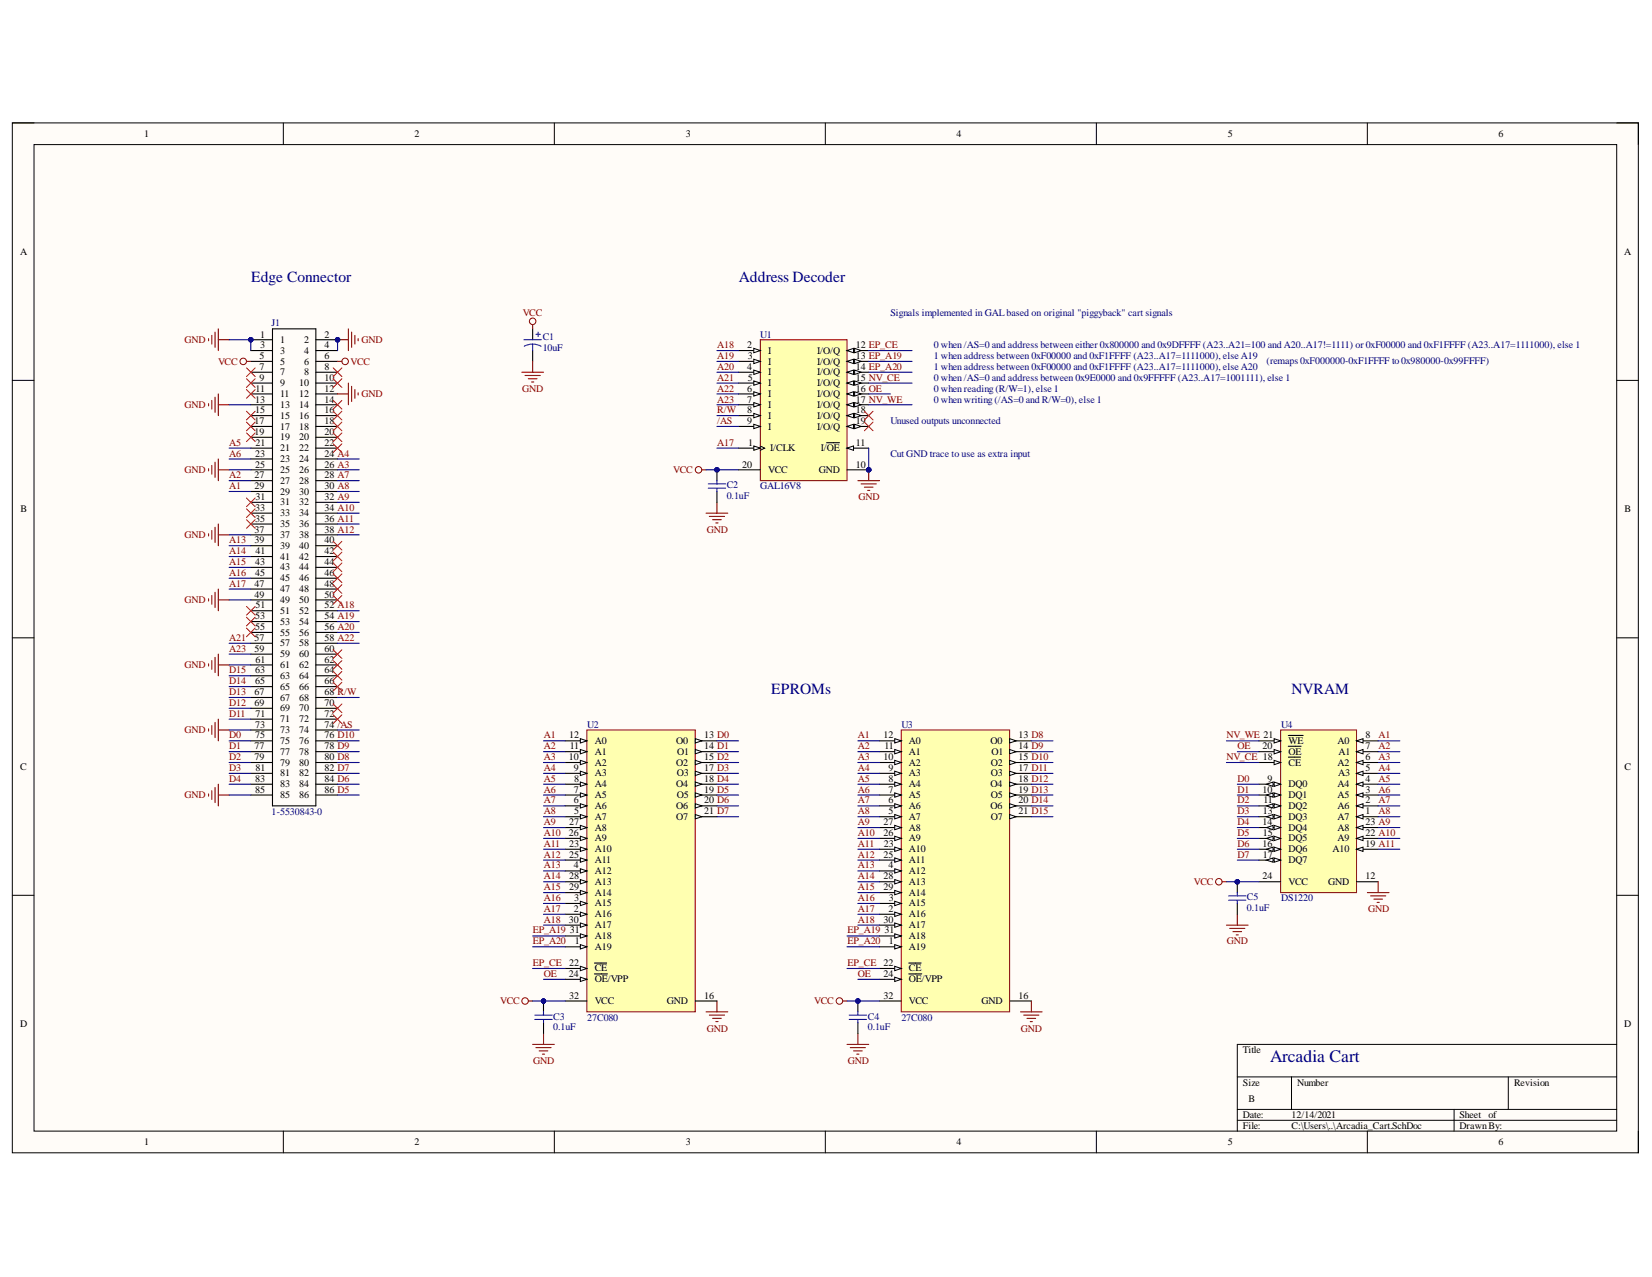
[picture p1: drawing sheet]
<svg xmlns="http://www.w3.org/2000/svg" width="279mm" height="216mm" viewBox="0 0 279 216" stroke-linecap="round" stroke-linejoin="round" font-family="sans-serif">
<defs><g id="words">
<text font-size="3" fill="#000080" x="214.8" y="179.6">Arcadia Cart</text>
<g font-size="2.6" fill="#000080">
<text x="42.5" y="47.7">Edge Connector</text>
<text x="125" y="47.7">Address Decoder</text>
<text x="130.4" y="117.3">EPROMs</text>
<text x="218.4" y="117.3">NVRAM</text>
</g>
<g font-size="1.7">
<text x="24.4" y="23.2">1</text>
<text x="70.1" y="23.2">2</text>
<text x="116" y="23.2">3</text>
<text x="161.8" y="23.2">4</text>
<text x="207.7" y="23.2">5</text>
<text x="253.5" y="23.2">6</text>
<text x="3.4" y="43.1">A</text>
<text x="274.7" y="43.1">A</text>
<text x="44" y="58.9">3</text>
<text x="44" y="57.1">1</text>
<text x="47.4" y="59.8">3</text>
<text x="47.4" y="57.9">1</text>
<text x="51.4" y="59.8">4</text>
<text x="51.4" y="57.9">2</text>
<text x="54.9" y="58.9">4</text>
<text x="54.9" y="57.1">2</text>
<text x="126.4" y="58.9">2</text>
<text x="129.9" y="59.8">I</text>
<text x="138.2" y="59.8">I/O/Q</text>
<text x="144.7" y="58.9">12 EP_CE</text>
<text x="43.9" y="64.4">9</text>
<text x="43.9" y="62.6">7</text>
<text x="43.9" y="60.7">5</text>
<text x="47.4" y="65.3">9</text>
<text x="47.4" y="63.4">7</text>
<text x="47.4" y="61.7">5</text>
<text x="50.6" y="65.3">10</text>
<text x="51.4" y="63.4">8</text>
<text x="51.4" y="61.7">6</text>
<text x="54.9" y="64.4">10</text>
<text x="54.9" y="62.6">8</text>
<text x="54.9" y="60.7">6</text>
<text x="126.4" y="62.6">4</text>
<text x="126.5" y="60.7">3</text>
<text x="126.5" y="64.4">5</text>
<text x="129.9" y="61.7">I</text>
<text x="129.9" y="63.4">I</text>
<text x="129.9" y="65.3">I</text>
<text x="138.2" y="61.7">I/O/Q</text>
<text x="138.2" y="63.4">I/O/Q</text>
<text x="138.2" y="65.3">I/O/Q</text>
<text x="144.7" y="60.7">13 EP_A19</text>
<text x="144.7" y="62.6">14 EP_A20</text>
<text x="144.7" y="64.4">15 NV_CE</text>
<text x="43.1" y="71.7">17</text>
<text x="43.1" y="69.9">15</text>
<text x="43.1" y="68.1">13</text>
<text x="43.2" y="66.2">11</text>
<text x="47.4" y="70.8">15</text>
<text x="47.4" y="68.9">13</text>
<text x="47.4" y="67.2">11</text>
<text x="50.6" y="70.8">16</text>
<text x="50.6" y="68.9">14</text>
<text x="50.6" y="67.2">12</text>
<text x="54.9" y="71.7">18</text>
<text x="54.9" y="69.9">16</text>
<text x="54.9" y="68.1">14</text>
<text x="54.9" y="66.2">12</text>
<text x="126.4" y="66.2">6</text>
<text x="126.4" y="68.1">7</text>
<text x="126.4" y="69.9">8</text>
<text x="126.4" y="71.7">9</text>
<text x="129.9" y="67.2">I</text>
<text x="129.9" y="68.9">I</text>
<text x="129.9" y="70.8">I</text>
<text x="138.2" y="67.2">I/O/Q</text>
<text x="138.2" y="68.9">I/O/Q</text>
<text x="138.2" y="70.8">I/O/Q</text>
<text x="144.7" y="66.2">16 OE</text>
<text x="144.7" y="68.1">17 NV_WE</text>
<text x="144.7" y="69.9">18</text>
<text x="144.7" y="71.7">19</text>
<text x="43.1" y="73.6">19</text>
<text x="43.1" y="77.2">23</text>
<text x="43.2" y="75.4">21</text>
<text x="47.4" y="76.3">21</text>
<text x="47.4" y="74.4">19</text>
<text x="47.4" y="72.7">17</text>
<text x="50.6" y="76.3">22</text>
<text x="50.6" y="74.4">20</text>
<text x="50.6" y="72.7">18</text>
<text x="54.9" y="77.2">24 A4</text>
<text x="54.9" y="75.4">22</text>
<text x="54.9" y="73.6">20</text>
<text x="126.6" y="75.4">1</text>
<text x="129.9" y="72.7">I</text>
<text x="130.3" y="76.3">I/CLK</text>
<text x="138.2" y="72.7">I/O/Q</text>
<text x="138.8" y="76.3">I/OE</text>
<text x="144.7" y="75.4">11</text>
<text x="43.1" y="82.7">29</text>
<text x="43.1" y="80.9">27</text>
<text x="43.1" y="79.1">25</text>
<text x="47.4" y="83.6">29</text>
<text x="47.4" y="81.8">27</text>
<text x="47.4" y="79.9">25</text>
<text x="47.4" y="78.2">23</text>
<text x="50.6" y="83.6">30</text>
<text x="50.6" y="81.8">28</text>
<text x="50.6" y="79.9">26</text>
<text x="50.6" y="78.2">24</text>
<text x="54.9" y="82.7">30 A8</text>
<text x="54.9" y="80.9">28 A7</text>
<text x="54.9" y="79.1">26 A3</text>
<text x="125.5" y="79.1">20</text>
<text x="129.9" y="79.9">VCC</text>
<text x="138.5" y="79.9">GND</text>
<text x="144.7" y="79.1">10</text>
<text x="3.5" y="86.6">B</text>
<text x="43.1" y="88.2">35</text>
<text x="43.1" y="86.4">33</text>
<text x="43.2" y="84.6">31</text>
<text x="47.4" y="89.1">35</text>
<text x="47.4" y="87.3">33</text>
<text x="47.4" y="85.4">31</text>
<text x="50.6" y="89.1">36</text>
<text x="50.6" y="87.3">34</text>
<text x="50.6" y="85.4">32</text>
<text x="54.9" y="88.2">36 A11</text>
<text x="54.9" y="86.4">34 A10</text>
<text x="54.9" y="84.6">32 A9</text>
<text x="274.8" y="86.6">B</text>
<text x="43.1" y="91.9">39</text>
<text x="43.1" y="90.1">37</text>
<text x="43.1" y="95.6">43</text>
<text x="43.2" y="93.7">41</text>
<text x="47.4" y="94.6">41</text>
<text x="47.4" y="92.8">39</text>
<text x="47.4" y="90.9">37</text>
<text x="50.6" y="94.6">42</text>
<text x="50.6" y="92.8">40</text>
<text x="50.6" y="90.9">38</text>
<text x="54.9" y="95.6">44</text>
<text x="54.9" y="93.7">42</text>
<text x="54.9" y="91.9">40</text>
<text x="54.9" y="90.1">38 A12</text>
<text x="43.1" y="101.1">49</text>
<text x="43.1" y="99.2">47</text>
<text x="43.1" y="97.3">45</text>
<text x="47.4" y="100.1">47</text>
<text x="47.4" y="98.3">45</text>
<text x="47.4" y="96.4">43</text>
<text x="50.6" y="100.1">48</text>
<text x="50.6" y="98.3">46</text>
<text x="50.6" y="96.4">44</text>
<text x="54.9" y="101.1">50</text>
<text x="54.9" y="99.2">48</text>
<text x="54.9" y="97.3">46</text>
<text x="43.1" y="106.6">55</text>
<text x="43.1" y="104.7">53</text>
<text x="43.2" y="102.8">51</text>
<text x="47.4" y="107.5">55</text>
<text x="47.4" y="105.6">53</text>
<text x="47.4" y="103.8">51</text>
<text x="47.4" y="102">49</text>
<text x="50.6" y="107.5">56</text>
<text x="50.6" y="105.6">54</text>
<text x="50.6" y="103.8">52</text>
<text x="50.6" y="102">50</text>
<text x="54.9" y="106.6">56 A20</text>
<text x="54.9" y="104.7">54 A19</text>
<text x="54.9" y="102.8">52 A18</text>
<text x="43.1" y="110.2">59</text>
<text x="43.1" y="108.3">57</text>
<text x="43.1" y="113.8">63</text>
<text x="43.2" y="112.1">61</text>
<text x="47.4" y="113">61</text>
<text x="47.4" y="111.1">59</text>
<text x="47.4" y="109.3">57</text>
<text x="50.6" y="113">62</text>
<text x="50.6" y="111.1">60</text>
<text x="50.6" y="109.3">58</text>
<text x="54.9" y="113.8">64</text>
<text x="54.9" y="112.1">62</text>
<text x="54.9" y="110.2">60</text>
<text x="54.9" y="108.3">58 A22</text>
<text x="43.1" y="119.3">69</text>
<text x="43.1" y="117.6">67</text>
<text x="43.1" y="115.7">65</text>
<text x="47.4" y="118.5">67</text>
<text x="47.4" y="116.6">65</text>
<text x="47.4" y="114.8">63</text>
<text x="50.6" y="118.5">68</text>
<text x="50.6" y="116.6">66</text>
<text x="50.6" y="114.8">64</text>
<text x="54.9" y="119.3">70</text>
<text x="54.9" y="117.6">68 R/W</text>
<text x="54.9" y="115.7">66</text>
<text x="43.1" y="124.8">75</text>
<text x="43.1" y="123.1">73</text>
<text x="43.2" y="121.2">71</text>
<text x="47.4" y="125.8">75</text>
<text x="47.4" y="124">73</text>
<text x="47.4" y="122.1">71</text>
<text x="47.4" y="120.3">69</text>
<text x="50.6" y="125.8">76</text>
<text x="50.6" y="124">74</text>
<text x="50.6" y="122.1">72</text>
<text x="50.6" y="120.3">70</text>
<text x="54.9" y="124.8">76 D10</text>
<text x="54.9" y="123.1">74 /AS</text>
<text x="54.9" y="121.2">72</text>
<text x="96.3" y="124.8">12</text>
<text x="100.6" y="125.8">A0</text>
<text x="114.4" y="125.8">O0</text>
<text x="119.1" y="124.8">13 D0</text>
<text x="149.4" y="124.8">12</text>
<text x="153.7" y="125.8">A0</text>
<text x="167.5" y="125.8">O0</text>
<text x="172.2" y="124.8">13 D8</text>
<text x="217.9" y="125.8">WE</text>
<text x="226.2" y="125.8">A0</text>
<text x="231" y="124.8">8</text>
<text x="3.4" y="130.2">C</text>
<text x="43.1" y="128.6">79</text>
<text x="43.1" y="126.7">77</text>
<text x="43.2" y="130.3">81</text>
<text x="47.4" y="131.3">81</text>
<text x="47.4" y="129.5">79</text>
<text x="47.4" y="127.6">77</text>
<text x="50.6" y="131.3">82</text>
<text x="50.6" y="129.5">80</text>
<text x="50.6" y="127.6">78</text>
<text x="54.9" y="130.3">82 D7</text>
<text x="54.9" y="128.6">80 D8</text>
<text x="54.9" y="126.7">78 D9</text>
<text x="96.2" y="128.6">10</text>
<text x="96.4" y="126.7">11</text>
<text x="97" y="130.3">9</text>
<text x="100.6" y="127.6">A1</text>
<text x="100.6" y="129.5">A2</text>
<text x="100.6" y="131.3">A3</text>
<text x="114.4" y="129.5">O2</text>
<text x="114.5" y="131.3">O3</text>
<text x="114.5" y="127.6">O1</text>
<text x="119.1" y="130.3">17 D3</text>
<text x="119.1" y="126.7">14 D1</text>
<text x="119.1" y="128.6">15 D2</text>
<text x="149.4" y="128.6">10</text>
<text x="149.6" y="126.7">11</text>
<text x="150.2" y="130.3">9</text>
<text x="153.7" y="127.6">A1</text>
<text x="153.7" y="129.5">A2</text>
<text x="153.7" y="131.3">A3</text>
<text x="167.6" y="131.3">O3</text>
<text x="167.6" y="129.5">O2</text>
<text x="167.7" y="127.6">O1</text>
<text x="172.2" y="130.3">17 D11</text>
<text x="172.2" y="126.7">14 D9</text>
<text x="172.2" y="128.6">15 D10</text>
<text x="213.5" y="126.7">20</text>
<text x="217.9" y="129.5">CE</text>
<text x="217.9" y="127.6">OE</text>
<text x="226.2" y="129.5">A2</text>
<text x="226.3" y="131.3">A3</text>
<text x="226.4" y="127.6">A1</text>
<text x="231" y="130.3">5</text>
<text x="231" y="128.6">6</text>
<text x="231" y="126.7">7</text>
<text x="274.8" y="130.2">C</text>
<text x="43.1" y="134.1">85</text>
<text x="43.1" y="132.2">83</text>
<text x="47.4" y="135">85</text>
<text x="47.4" y="133.1">83</text>
<text x="50.6" y="135">86</text>
<text x="50.6" y="133.1">84</text>
<text x="54.9" y="134.1">86 D5</text>
<text x="54.9" y="132.2">84 D6</text>
<text x="97" y="134.1">7</text>
<text x="97" y="135.8">6</text>
<text x="97.1" y="132.2">8</text>
<text x="97.1" y="137.7">5</text>
<text x="100.6" y="133.1">A4</text>
<text x="100.6" y="135">A5</text>
<text x="100.6" y="136.8">A6</text>
<text x="114.4" y="133.1">O4</text>
<text x="114.4" y="136.8">O6</text>
<text x="114.5" y="135">O5</text>
<text x="119.1" y="132.2">18 D4</text>
<text x="119.1" y="134.1">19 D5</text>
<text x="119.1" y="135.8">20 D6</text>
<text x="119.1" y="137.7">21 D7</text>
<text x="150.2" y="132.2">8</text>
<text x="150.2" y="134.1">7</text>
<text x="150.2" y="135.8">6</text>
<text x="150.2" y="137.7">5</text>
<text x="153.7" y="133.1">A4</text>
<text x="153.7" y="135">A5</text>
<text x="153.7" y="136.8">A6</text>
<text x="167.5" y="133.1">O4</text>
<text x="167.5" y="136.8">O6</text>
<text x="167.6" y="135">O5</text>
<text x="172.2" y="132.2">18 D12</text>
<text x="172.2" y="134.1">19 D13</text>
<text x="172.2" y="135.8">20 D14</text>
<text x="172.2" y="137.7">21 D15</text>
<text x="213.5" y="134.1">10</text>
<text x="213.6" y="137.7">13</text>
<text x="213.7" y="135.8">11</text>
<text x="214.4" y="132.2">9</text>
<text x="217.9" y="133.1">DQ0</text>
<text x="217.9" y="135">DQ1</text>
<text x="217.9" y="136.8">DQ2</text>
<text x="226.2" y="136.8">A6</text>
<text x="226.2" y="135">A5</text>
<text x="226.2" y="133.1">A4</text>
<text x="231" y="137.7">1</text>
<text x="231" y="135.8">2</text>
<text x="231" y="134.1">3</text>
<text x="231" y="132.2">4</text>
<text x="96.2" y="141.3">26</text>
<text x="96.3" y="139.6">27</text>
<text x="96.3" y="143.2">23</text>
<text x="100.6" y="138.6">A7</text>
<text x="100.6" y="140.5">A8</text>
<text x="100.6" y="142.3">A9</text>
<text x="114.4" y="138.6">O7</text>
<text x="149.4" y="139.6">27</text>
<text x="149.4" y="141.3">26</text>
<text x="149.5" y="143.2">23</text>
<text x="153.7" y="138.6">A7</text>
<text x="153.7" y="140.5">A8</text>
<text x="153.7" y="142.3">A9</text>
<text x="167.6" y="138.6">O7</text>
<text x="213.5" y="139.6">14</text>
<text x="213.5" y="143.2">16</text>
<text x="213.6" y="141.3">15</text>
<text x="217.9" y="138.6">DQ3</text>
<text x="217.9" y="140.5">DQ4</text>
<text x="217.9" y="142.3">DQ5</text>
<text x="226.2" y="138.6">A7</text>
<text x="226.2" y="142.3">A9</text>
<text x="226.2" y="140.5">A8</text>
<text x="231" y="143.2">19 A11</text>
<text x="231" y="141.3">22 A10</text>
<text x="231" y="139.6">23 A9</text>
<text x="96.3" y="145">25</text>
<text x="96.3" y="148.7">28</text>
<text x="97" y="146.8">4</text>
<text x="100.6" y="144.1">A10</text>
<text x="100.6" y="146">A11</text>
<text x="100.6" y="147.8">A12</text>
<text x="100.6" y="149.6">A13</text>
<text x="149.4" y="145">25</text>
<text x="149.4" y="148.7">28</text>
<text x="150.2" y="146.8">4</text>
<text x="153.7" y="144.1">A10</text>
<text x="153.7" y="146">A11</text>
<text x="153.7" y="147.8">A12</text>
<text x="153.7" y="149.6">A13</text>
<text x="213.5" y="148.7">24</text>
<text x="213.6" y="145">17</text>
<text x="217.9" y="144.1">DQ6</text>
<text x="217.9" y="146">DQ7</text>
<text x="217.9" y="149.6">VCC</text>
<text x="224.6" y="149.6">GND</text>
<text x="225.4" y="144.1">A10</text>
<text x="231" y="148.7">12</text>
<text x="96.3" y="150.5">29</text>
<text x="97" y="154.2">2</text>
<text x="97.1" y="152.3">3</text>
<text x="100.6" y="151.5">A14</text>
<text x="100.6" y="153.3">A15</text>
<text x="100.6" y="155.1">A16</text>
<text x="149.4" y="150.5">29</text>
<text x="150.2" y="154.2">2</text>
<text x="150.3" y="152.3">3</text>
<text x="153.7" y="151.5">A14</text>
<text x="153.7" y="153.3">A15</text>
<text x="153.7" y="155.1">A16</text>
<text x="96.2" y="156">30</text>
<text x="96.4" y="157.8">31</text>
<text x="97.2" y="159.7">1</text>
<text x="100.6" y="157">A17</text>
<text x="100.6" y="158.7">A18</text>
<text x="100.6" y="160.6">A19</text>
<text x="149.4" y="156">30</text>
<text x="149.6" y="157.8">31</text>
<text x="150.3" y="159.7">1</text>
<text x="153.7" y="157">A17</text>
<text x="153.7" y="158.7">A18</text>
<text x="153.7" y="160.6">A19</text>
<text x="96.2" y="165.2">24</text>
<text x="96.3" y="163.4">22</text>
<text x="100.6" y="164.2">CE</text>
<text x="100.6" y="166.1">OE/VPP</text>
<text x="149.4" y="165.2">24</text>
<text x="153.7" y="164.2">CE</text>
<text x="153.7" y="166.1">OE/VPP</text>
<text x="3.4" y="173.6">D</text>
<text x="96.3" y="168.9">32</text>
<text x="100.6" y="169.7">VCC</text>
<text x="112.8" y="169.7">GND</text>
<text x="119.1" y="168.9">16</text>
<text x="149.4" y="168.9">32</text>
<text x="153.7" y="169.7">VCC</text>
<text x="166" y="169.7">GND</text>
<text x="172.2" y="168.9">16</text>
<text x="274.7" y="173.6">D</text>
<text x="210.2" y="178">Title</text>
<text x="210.2" y="183.5">Size</text>
<text x="219.4" y="183.5">Number</text>
<text x="256.1" y="183.5">Revision</text>
<text x="210.2" y="189">Date:</text>
<text x="210.2" y="190.9">File:</text>
<text x="211.2" y="186.2">B</text>
<text x="218.4" y="189">12/14/2021</text>
<text x="218.4" y="190.9">C:\Users\..\Arcadia_Cart.SchDoc</text>
<text x="246.9" y="189">Sheet</text>
<text x="246.9" y="190.9">DrawnBy:</text>
<text x="251.7" y="189">of</text>
<text x="24.4" y="193.6">1</text>
<text x="70.1" y="193.6">2</text>
<text x="116" y="193.6">3</text>
<text x="161.8" y="193.6">4</text>
<text x="207.7" y="193.6">5</text>
<text x="253.5" y="193.6">6</text>
</g>
<g font-size="1.7" fill="#800000">
<text x="88.4" y="53.4">VCC</text>
<text x="31.2" y="57.9">GND</text>
<text x="61.2" y="57.9">GND</text>
<text x="121.3" y="58.9">A18</text>
<text x="36.9" y="61.7">VCC</text>
<text x="59.3" y="61.7">VCC</text>
<text x="121.3" y="62.6">A20</text>
<text x="121.3" y="64.4">A21</text>
<text x="121.3" y="60.7">A19</text>
<text x="31.2" y="68.9">GND</text>
<text x="61.2" y="67.2">GND</text>
<text x="88.3" y="66.2">GND</text>
<text x="121.3" y="66.2">A22</text>
<text x="121.3" y="68.1">A23</text>
<text x="121.3" y="71.7">/AS</text>
<text x="121.3" y="69.9">R/W</text>
<text x="38.7" y="75.4">A5</text>
<text x="38.7" y="77.2">A6</text>
<text x="121.3" y="75.4">A17</text>
<text x="31.2" y="79.9">GND</text>
<text x="38.7" y="82.7">A1</text>
<text x="38.7" y="80.9">A2</text>
<text x="113.9" y="79.9">VCC</text>
<text x="145.2" y="84.6">GND</text>
<text x="31.2" y="90.9">GND</text>
<text x="38.7" y="91.9">A13</text>
<text x="38.7" y="93.7">A14</text>
<text x="38.7" y="95.6">A15</text>
<text x="119.5" y="90.1">GND</text>
<text x="38.7" y="97.3">A16</text>
<text x="38.7" y="99.2">A17</text>
<text x="31.2" y="102">GND</text>
<text x="31.2" y="113">GND</text>
<text x="38.7" y="113.8">D15</text>
<text x="38.7" y="108.3">A21</text>
<text x="38.7" y="110.2">A23</text>
<text x="38.7" y="119.3">D12</text>
<text x="38.7" y="117.6">D13</text>
<text x="38.7" y="115.7">D14</text>
<text x="31.2" y="124">GND</text>
<text x="38.7" y="121.2">D11</text>
<text x="38.7" y="124.8">D0</text>
<text x="92" y="124.8">A1</text>
<text x="145.1" y="124.8">A1</text>
<text x="207.4" y="124.8">NV_WE 21</text>
<text x="233.2" y="124.8">A1</text>
<text x="38.7" y="126.7">D1</text>
<text x="38.7" y="128.6">D2</text>
<text x="38.7" y="130.3">D3</text>
<text x="92" y="126.7">A2</text>
<text x="92" y="128.6">A3</text>
<text x="92" y="130.3">A4</text>
<text x="145.1" y="126.7">A2</text>
<text x="145.1" y="128.6">A3</text>
<text x="145.1" y="130.3">A4</text>
<text x="207.4" y="128.6">NV_CE 18</text>
<text x="209.3" y="126.7">OE</text>
<text x="233.2" y="126.7">A2</text>
<text x="233.2" y="128.6">A3</text>
<text x="233.2" y="130.3">A4</text>
<text x="31.2" y="135">GND</text>
<text x="38.7" y="132.2">D4</text>
<text x="92" y="132.2">A5</text>
<text x="92" y="134.1">A6</text>
<text x="92" y="135.8">A7</text>
<text x="92" y="137.7">A8</text>
<text x="145.1" y="132.2">A5</text>
<text x="145.1" y="134.1">A6</text>
<text x="145.1" y="135.8">A7</text>
<text x="145.1" y="137.7">A8</text>
<text x="209.3" y="132.2">D0</text>
<text x="209.3" y="134.1">D1</text>
<text x="209.3" y="135.8">D2</text>
<text x="209.3" y="137.7">D3</text>
<text x="233.2" y="132.2">A5</text>
<text x="233.2" y="134.1">A6</text>
<text x="233.2" y="135.8">A7</text>
<text x="233.2" y="137.7">A8</text>
<text x="92" y="139.6">A9</text>
<text x="92" y="141.3">A10</text>
<text x="92" y="143.2">A11</text>
<text x="145.1" y="139.6">A9</text>
<text x="145.1" y="141.3">A10</text>
<text x="145.1" y="143.2">A11</text>
<text x="209.3" y="139.6">D4</text>
<text x="209.3" y="141.3">D5</text>
<text x="209.3" y="143.2">D6</text>
<text x="92" y="145">A12</text>
<text x="92" y="146.8">A13</text>
<text x="92" y="148.7">A14</text>
<text x="145.1" y="145">A12</text>
<text x="145.1" y="146.8">A13</text>
<text x="145.1" y="148.7">A14</text>
<text x="201.9" y="149.6">VCC</text>
<text x="209.3" y="145">D7</text>
<text x="92" y="150.5">A15</text>
<text x="92" y="152.3">A16</text>
<text x="92" y="154.2">A17</text>
<text x="145.1" y="150.5">A15</text>
<text x="145.1" y="152.3">A16</text>
<text x="145.1" y="154.2">A17</text>
<text x="231.4" y="154.2">GND</text>
<text x="90.1" y="157.8">EP_A19</text>
<text x="90.1" y="159.7">EP_A20</text>
<text x="92" y="156">A18</text>
<text x="143.3" y="157.8">EP_A19</text>
<text x="143.3" y="159.7">EP_A20</text>
<text x="145.1" y="156">A18</text>
<text x="207.5" y="159.7">GND</text>
<text x="90.1" y="163.4">EP_CE</text>
<text x="92" y="165.2">OE</text>
<text x="143.3" y="163.4">EP_CE 22</text>
<text x="145.1" y="165.2">OE</text>
<text x="84.6" y="169.7">VCC</text>
<text x="137.7" y="169.7">VCC</text>
<text x="90.2" y="179.9">GND</text>
<text x="119.5" y="174.4">GND</text>
<text x="143.4" y="179.9">GND</text>
<text x="172.7" y="174.4">GND</text>
</g>
<g font-size="1.7" fill="#000080">
<text x="150.6" y="53.4">Signals implemented in GALbased on original &quot;piggyback&quot; cart signals</text>
<text x="45.9" y="55.1">J1</text>
<text x="91.8" y="57.4">C1</text>
<text x="91.8" y="59.3">10uF</text>
<text x="128.6" y="57.1">U1</text>
<text x="157.9" y="58.9">0 when /AS=0 and address between either 0x800000 and 0x9DFFFF (A23..A21=100 and A20..A17!=1111) or 0xF00000 and 0xF1FFFF (A23..A17=1111000), else 1</text>
<text x="157.9" y="62.6">1 when address between 0xF00000 and 0xF1FFFF (A23..A17=1111000), else A20</text>
<text x="157.9" y="60.7">1 when address between 0xF00000 and 0xF1FFFF (A23..A17=1111000), else A19</text>
<text x="157.9" y="64.4">0 when /AS=0 and address between 0x9E0000 and 0x9FFFFF (A23..A17=1001111), else 1</text>
<text x="214.2" y="61.5">(remaps0xF000000-0xF1FFFF to0x980000-0x99FFFF)</text>
<text x="150.6" y="71.7">Unused outputs unconnected</text>
<text x="157.9" y="66.2">0 when reading(R/W=1), else 1</text>
<text x="157.9" y="68.1">0 when writing(/AS=0 and R/W=0), else 1</text>
<text x="150.6" y="77.2">Cut GND trace to use as extra input</text>
<text x="122.9" y="82.5">C2</text>
<text x="128.6" y="82.7">GAL16V8</text>
<text x="122.9" y="84.3">0.1uF</text>
<text x="99.3" y="123.1">U2</text>
<text x="152.4" y="123.1">U3</text>
<text x="216.7" y="123.1">U4</text>
<text x="45.9" y="137.9">1-5530843-0</text>
<text x="210.9" y="152.2">C5</text>
<text x="210.9" y="154">0.1uF</text>
<text x="216.7" y="152.3">DS1220</text>
<text x="93.6" y="172.4">C3</text>
<text x="99.3" y="172.5">27C080</text>
<text x="146.8" y="172.4">C4</text>
<text x="152.4" y="172.5">27C080</text>
<text x="93.6" y="174.1">0.1uF</text>
<text x="146.8" y="174.1">0.1uF</text>
</g>
</g></defs>
<path d="M2.1 20.8h275v174.1h-275z" fill-rule="evenodd" fill="#fffcf8"/>
<path d="M2.1 20.8h275v174.1h-275z" fill="none" stroke="#000" stroke-width=".17"/>
<path d="M5.8 24.4h267.6v166.8h-267.6z" fill-rule="evenodd" fill="#fffcf8"/>
<g fill="none" stroke="#000" stroke-width=".17">
<path d="M2.1 20.8h3.7M5.8 24.4h267.6v166.8h-267.6zM47.9 20.8v3.6M93.8 20.8v3.6M139.6 20.8v3.6M185.4 20.8v3.6M231.3 20.8v3.6M273.4 20.8h3.7v3.6M2.1 64.3h3.7M273.4 64.3h3.7M2.1 107.8h3.7M273.4 107.8h3.7"/>
<path d="M2.1 151.4h3.7M273.4 151.4h3.7M273.4 176.6h-64.1v14.6M47.9 191.2v3.7M93.8 191.2v3.7M139.6 191.2v3.7M185.4 191.2v3.7M209.3 182.1h64.1M209.3 187.6h64.1M209.3 189.4h64.1M218.4 182.1v5.5M231.3 191.2v3.7"/>
<path d="M245.9 187.6v3.6M255.1 182.1v5.5M277.1 191.2v3.7"/>
</g>
<circle cx="118.1" cy="79.4" r=".55" fill="none" stroke="#800000" stroke-width=".17"/>
<path d="M118.7 79.4h.7M119.4 86.8h3.7M120 87.3h2.5M120.5 87.9h1.5M121.1 88.4h.3M121.3 84.9v1.9" fill="none" stroke="#800000" stroke-width=".19"/>
<path d="M119.4 79.4h5.5" fill="none" stroke="#000080" stroke-width=".19"/>
<circle cx="121.3" cy="79.4" r=".36" fill="#000080"/>
<circle cx="121.3" cy="79.4" r=".36" fill="none" stroke="#000080" stroke-width=".17"/>
<circle cx="146.9" cy="79.4" r=".37" fill="#000080"/>
<circle cx="146.9" cy="79.4" r=".37" fill="none" stroke="#000080" stroke-width=".17"/>
<path d="M128.6 57.4h14.7v23.9h-14.7z" fill-rule="evenodd" fill="#ffffb0"/>
<path d="M128.6 57.4h14.7v23.9h-14.7z" fill="none" stroke="#800000" stroke-width=".17"/>
<path d="M124.9 75.8h3.7" fill="none" stroke="#000" stroke-width=".19"/>
<path d="M127.5 75.4l1.1 .4-1.1 .3z" fill="#f8fcff"/>
<path d="M127.5 75.4l1.1 .4-1.1 .3zM128.6 75.4l.7 .4-.7 .3" fill="none" stroke="#000" stroke-width=".17"/>
<path d="M143.3 79.4h3.6" fill="none" stroke="#000" stroke-width=".19"/>
<circle cx="146.9" cy="79.4" r=".37" fill="#000080"/>
<circle cx="146.9" cy="79.4" r=".37" fill="none" stroke="#000080" stroke-width=".17"/>
<path d="M143.3 75.8h3.6" fill="none" stroke="#000" stroke-width=".19"/>
<path d="M143.3 75.8l1.1-.4v.7z" fill="#f8fcff"/>
<path d="M143.3 75.8l1.1-.4v.7z" fill="none" stroke="#000" stroke-width=".17"/>
<path d="M143.3 59.3h3.6M139.8 74.8h2.2" fill="none" stroke="#000" stroke-width=".19"/>
<path d="M143.3 59.3l1.1-.4v.7z" fill="#f8fcff"/>
<path d="M143.3 59.3l1.1-.4v.7z" fill="none" stroke="#000" stroke-width=".17"/>
<path d="M144.5 58.9l1.1 .4-1.1 .3z" fill="#f8fcff"/>
<path d="M144.5 58.9l1.1 .4-1.1 .3z" fill="none" stroke="#000" stroke-width=".17"/>
<path d="M143.3 61.1h3.6" fill="none" stroke="#000" stroke-width=".19"/>
<path d="M143.3 61.1l1.1-.4v.8z" fill="#f8fcff"/>
<path d="M143.3 61.1l1.1-.4v.8z" fill="none" stroke="#000" stroke-width=".17"/>
<path d="M144.5 60.7l1.1 .4-1.1 .4z" fill="#f8fcff"/>
<path d="M144.5 60.7l1.1 .4-1.1 .4z" fill="none" stroke="#000" stroke-width=".17"/>
<path d="M143.3 62.9h3.6" fill="none" stroke="#000" stroke-width=".19"/>
<path d="M143.3 62.9l1.1-.3v.7z" fill="#f8fcff"/>
<path d="M143.3 62.9l1.1-.3v.7z" fill="none" stroke="#000" stroke-width=".17"/>
<path d="M144.5 62.6l1.1 .3-1.1 .4z" fill="#f8fcff"/>
<path d="M144.5 62.6l1.1 .3-1.1 .4z" fill="none" stroke="#000" stroke-width=".17"/>
<path d="M143.3 64.8h3.6" fill="none" stroke="#000" stroke-width=".19"/>
<path d="M143.3 64.8l1.1-.4v.7z" fill="#f8fcff"/>
<path d="M143.3 64.8l1.1-.4v.7z" fill="none" stroke="#000" stroke-width=".17"/>
<path d="M144.5 64.4l1.1 .4-1.1 .3z" fill="#f8fcff"/>
<path d="M144.5 64.4l1.1 .4-1.1 .3z" fill="none" stroke="#000" stroke-width=".17"/>
<path d="M143.3 66.6h3.6" fill="none" stroke="#000" stroke-width=".19"/>
<path d="M143.3 66.6l1.1-.4v.8z" fill="#f8fcff"/>
<path d="M143.3 66.6l1.1-.4v.8z" fill="none" stroke="#000" stroke-width=".17"/>
<path d="M144.5 66.2l1.1 .4-1.1 .4z" fill="#f8fcff"/>
<path d="M144.5 66.2l1.1 .4-1.1 .4z" fill="none" stroke="#000" stroke-width=".17"/>
<path d="M143.3 68.4h3.6" fill="none" stroke="#000" stroke-width=".19"/>
<path d="M143.3 68.4l1.1-.3v.7z" fill="#f8fcff"/>
<path d="M143.3 68.4l1.1-.3v.7z" fill="none" stroke="#000" stroke-width=".17"/>
<path d="M144.5 68.1l1.1 .3-1.1 .4z" fill="#f8fcff"/>
<path d="M144.5 68.1l1.1 .3-1.1 .4z" fill="none" stroke="#000" stroke-width=".17"/>
<path d="M143.3 70.3h3.6" fill="none" stroke="#000" stroke-width=".19"/>
<path d="M143.3 70.3l1.1-.4v.7z" fill="#f8fcff"/>
<path d="M143.3 70.3l1.1-.4v.7z" fill="none" stroke="#000" stroke-width=".17"/>
<path d="M144.5 69.9l1.1 .4-1.1 .3z" fill="#f8fcff"/>
<path d="M144.5 69.9l1.1 .4-1.1 .3z" fill="none" stroke="#000" stroke-width=".17"/>
<path d="M143.3 72.1h3.6" fill="none" stroke="#000" stroke-width=".19"/>
<path d="M143.3 72.1l1.1-.4v.8z" fill="#f8fcff"/>
<path d="M143.3 72.1l1.1-.4v.8z" fill="none" stroke="#000" stroke-width=".17"/>
<path d="M144.5 71.7l1.1 .4-1.1 .4z" fill="#f8fcff"/>
<path d="M144.5 71.7l1.1 .4-1.1 .4z" fill="none" stroke="#000" stroke-width=".17"/>
<path d="M124.9 59.3h3.7" fill="none" stroke="#000" stroke-width=".19"/>
<path d="M127.5 58.9l1.1 .4-1.1 .3z" fill="#f8fcff"/>
<path d="M127.5 58.9l1.1 .4-1.1 .3z" fill="none" stroke="#000" stroke-width=".17"/>
<path d="M124.9 79.4h3.7M124.9 61.1h3.7" fill="none" stroke="#000" stroke-width=".19"/>
<path d="M127.5 60.7l1.1 .4-1.1 .4z" fill="#f8fcff"/>
<path d="M127.5 60.7l1.1 .4-1.1 .4z" fill="none" stroke="#000" stroke-width=".17"/>
<path d="M124.9 62.9h3.7" fill="none" stroke="#000" stroke-width=".19"/>
<path d="M127.5 62.6l1.1 .3-1.1 .4z" fill="#f8fcff"/>
<path d="M127.5 62.6l1.1 .3-1.1 .4z" fill="none" stroke="#000" stroke-width=".17"/>
<path d="M124.9 64.8h3.7" fill="none" stroke="#000" stroke-width=".19"/>
<path d="M127.5 64.4l1.1 .4-1.1 .3z" fill="#f8fcff"/>
<path d="M127.5 64.4l1.1 .4-1.1 .3z" fill="none" stroke="#000" stroke-width=".17"/>
<path d="M124.9 66.6h3.7" fill="none" stroke="#000" stroke-width=".19"/>
<path d="M127.5 66.2l1.1 .4-1.1 .4z" fill="#f8fcff"/>
<path d="M127.5 66.2l1.1 .4-1.1 .4z" fill="none" stroke="#000" stroke-width=".17"/>
<path d="M124.9 68.4h3.7" fill="none" stroke="#000" stroke-width=".19"/>
<path d="M127.5 68.1l1.1 .3-1.1 .4z" fill="#f8fcff"/>
<path d="M127.5 68.1l1.1 .3-1.1 .4z" fill="none" stroke="#000" stroke-width=".17"/>
<path d="M124.9 70.3h3.7" fill="none" stroke="#000" stroke-width=".19"/>
<path d="M127.5 69.9l1.1 .4-1.1 .3z" fill="#f8fcff"/>
<path d="M127.5 69.9l1.1 .4-1.1 .3z" fill="none" stroke="#000" stroke-width=".17"/>
<path d="M124.9 72.1h3.7" fill="none" stroke="#000" stroke-width=".19"/>
<path d="M127.5 71.7l1.1 .4-1.1 .4z" fill="#f8fcff"/>
<path d="M127.5 71.7l1.1 .4-1.1 .4z" fill="none" stroke="#000" stroke-width=".17"/>
<path d="M146.9 79.4v1.9M145.1 81.3h3.7M145.6 81.8h2.6M146.2 82.4h1.5M146.7 82.9h.4" fill="none" stroke="#800000" stroke-width=".19"/>
<circle cx="146.9" cy="79.4" r=".37" fill="#000080"/>
<circle cx="146.9" cy="79.4" r=".37" fill="none" stroke="#000080" stroke-width=".17"/>
<path d="M146.9 75.8v3.6" fill="none" stroke="#000080" stroke-width=".19"/>
<circle cx="146.9" cy="79.4" r=".37" fill="#000080"/>
<circle cx="146.9" cy="79.4" r=".37" fill="none" stroke="#000080" stroke-width=".17"/>
<path d="M146.2 71.4l1.5 1.4M147.7 71.4l-1.5 1.4" fill="none" stroke="#f00" stroke-width=".17"/>
<path d="M216.6 123.4h12.8v27.5h-12.8z" fill-rule="evenodd" fill="#ffffb0"/>
<path d="M216.6 123.4h12.8v27.5h-12.8z" fill="none" stroke="#800000" stroke-width=".17"/>
<path d="M229.4 138.1h3.7" fill="none" stroke="#000" stroke-width=".18"/>
<path d="M229.4 138.1l1.1-.4v.8z" fill="#f8fcff"/>
<path d="M229.4 138.1l1.1-.4v.8z" fill="none" stroke="#000" stroke-width=".17"/>
<path d="M229.4 136.3h3.7" fill="none" stroke="#000" stroke-width=".18"/>
<path d="M229.4 136.3l1.1-.4v.7z" fill="#f8fcff"/>
<path d="M229.4 136.3l1.1-.4v.7z" fill="none" stroke="#000" stroke-width=".17"/>
<path d="M229.4 134.4h3.7" fill="none" stroke="#000" stroke-width=".18"/>
<path d="M229.4 134.4l1.1-.3v.7z" fill="#f8fcff"/>
<path d="M229.4 134.4l1.1-.3v.7z" fill="none" stroke="#000" stroke-width=".17"/>
<path d="M229.4 132.6h3.7" fill="none" stroke="#000" stroke-width=".18"/>
<path d="M229.4 132.6l1.1-.4v.8z" fill="#f8fcff"/>
<path d="M229.4 132.6l1.1-.4v.8z" fill="none" stroke="#000" stroke-width=".17"/>
<path d="M229.4 130.8h3.7" fill="none" stroke="#000" stroke-width=".18"/>
<path d="M229.4 130.8l1.1-.4v.7z" fill="#f8fcff"/>
<path d="M229.4 130.8l1.1-.4v.7z" fill="none" stroke="#000" stroke-width=".17"/>
<path d="M229.4 128.9h3.7" fill="none" stroke="#000" stroke-width=".18"/>
<path d="M229.4 128.9l1.1-.3v.7z" fill="#f8fcff"/>
<path d="M229.4 128.9l1.1-.3v.7z" fill="none" stroke="#000" stroke-width=".17"/>
<path d="M229.4 127.1h3.7" fill="none" stroke="#000" stroke-width=".18"/>
<path d="M229.4 127.1l1.1-.4v.8z" fill="#f8fcff"/>
<path d="M229.4 127.1l1.1-.4v.8z" fill="none" stroke="#000" stroke-width=".17"/>
<path d="M229.4 125.3h3.7" fill="none" stroke="#000" stroke-width=".18"/>
<path d="M229.4 125.3l1.1-.4v.7z" fill="#f8fcff"/>
<path d="M229.4 125.3l1.1-.4v.7z" fill="none" stroke="#000" stroke-width=".17"/>
<path d="M212.9 132.6h3.7" fill="none" stroke="#000" stroke-width=".18"/>
<path d="M215.5 132.2l1.1 .4-1.1 .4z" fill="#f8fcff"/>
<path d="M215.5 132.2l1.1 .4-1.1 .4z" fill="none" stroke="#000" stroke-width=".17"/>
<path d="M214.2 132.6l1.1-.4v.8z" fill="#f8fcff"/>
<path d="M214.2 132.6l1.1-.4v.8z" fill="none" stroke="#000" stroke-width=".17"/>
<path d="M212.9 134.4h3.7" fill="none" stroke="#000" stroke-width=".18"/>
<path d="M215.5 134.1l1.1 .3-1.1 .4z" fill="#f8fcff"/>
<path d="M215.5 134.1l1.1 .3-1.1 .4z" fill="none" stroke="#000" stroke-width=".17"/>
<path d="M214.2 134.4l1.1-.3v.7z" fill="#f8fcff"/>
<path d="M214.2 134.4l1.1-.3v.7z" fill="none" stroke="#000" stroke-width=".17"/>
<path d="M212.9 136.3h3.7" fill="none" stroke="#000" stroke-width=".18"/>
<path d="M215.5 135.9l1.1 .4-1.1 .3z" fill="#f8fcff"/>
<path d="M215.5 135.9l1.1 .4-1.1 .3z" fill="none" stroke="#000" stroke-width=".17"/>
<path d="M214.2 136.3l1.1-.4v.7z" fill="#f8fcff"/>
<path d="M214.2 136.3l1.1-.4v.7z" fill="none" stroke="#000" stroke-width=".17"/>
<path d="M212.9 138.1h3.7M229.4 149.1h3.7" fill="none" stroke="#000" stroke-width=".18"/>
<path d="M215.5 137.7l1.1 .4-1.1 .4z" fill="#f8fcff"/>
<path d="M215.5 137.7l1.1 .4-1.1 .4z" fill="none" stroke="#000" stroke-width=".17"/>
<path d="M214.2 138.1l1.1-.4v.8z" fill="#f8fcff"/>
<path d="M214.2 138.1l1.1-.4v.8z" fill="none" stroke="#000" stroke-width=".17"/>
<path d="M212.9 139.9h3.7" fill="none" stroke="#000" stroke-width=".18"/>
<path d="M215.5 139.6l1.1 .3-1.1 .4z" fill="#f8fcff"/>
<path d="M215.5 139.6l1.1 .3-1.1 .4z" fill="none" stroke="#000" stroke-width=".17"/>
<path d="M214.2 139.9l1.1-.3v.7z" fill="#f8fcff"/>
<path d="M214.2 139.9l1.1-.3v.7z" fill="none" stroke="#000" stroke-width=".17"/>
<path d="M212.9 141.8h3.7" fill="none" stroke="#000" stroke-width=".18"/>
<path d="M215.5 141.4l1.1 .4-1.1 .3z" fill="#f8fcff"/>
<path d="M215.5 141.4l1.1 .4-1.1 .3z" fill="none" stroke="#000" stroke-width=".17"/>
<path d="M214.2 141.8l1.1-.4v.7z" fill="#f8fcff"/>
<path d="M214.2 141.8l1.1-.4v.7z" fill="none" stroke="#000" stroke-width=".17"/>
<path d="M212.9 143.6h3.7" fill="none" stroke="#000" stroke-width=".18"/>
<path d="M215.5 143.2l1.1 .4-1.1 .3z" fill="#f8fcff"/>
<path d="M215.5 143.2l1.1 .4-1.1 .3z" fill="none" stroke="#000" stroke-width=".17"/>
<path d="M214.2 143.6l1.1-.4v.7z" fill="#f8fcff"/>
<path d="M214.2 143.6l1.1-.4v.7z" fill="none" stroke="#000" stroke-width=".17"/>
<path d="M212.9 145.4h3.7" fill="none" stroke="#000" stroke-width=".18"/>
<path d="M215.5 145l1.1 .4-1.1 .4z" fill="#f8fcff"/>
<path d="M215.5 145l1.1 .4-1.1 .4z" fill="none" stroke="#000" stroke-width=".17"/>
<path d="M214.2 145.4l1.1-.4v.8z" fill="#f8fcff"/>
<path d="M214.2 145.4l1.1-.4v.8z" fill="none" stroke="#000" stroke-width=".17"/>
<path d="M212.9 128.9h3.7" fill="none" stroke="#000" stroke-width=".18"/>
<path d="M215.5 128.6l1.1 .3-1.1 .4z" fill="#f8fcff"/>
<path d="M215.5 128.6l1.1 .3-1.1 .4z" fill="none" stroke="#000" stroke-width=".17"/>
<path d="M217.9 128h2.1M229.4 143.6h3.7" fill="none" stroke="#000" stroke-width=".18"/>
<path d="M229.4 143.6l1.1-.4v.7z" fill="#f8fcff"/>
<path d="M229.4 143.6l1.1-.4v.7z" fill="none" stroke="#000" stroke-width=".17"/>
<path d="M212.9 127.1h3.7" fill="none" stroke="#000" stroke-width=".18"/>
<path d="M215.5 126.7l1.1 .4-1.1 .4z" fill="#f8fcff"/>
<path d="M215.5 126.7l1.1 .4-1.1 .4z" fill="none" stroke="#000" stroke-width=".17"/>
<path d="M217.9 126.2h2.1M229.4 141.8h3.7" fill="none" stroke="#000" stroke-width=".18"/>
<path d="M229.4 141.8l1.1-.4v.7z" fill="#f8fcff"/>
<path d="M229.4 141.8l1.1-.4v.7z" fill="none" stroke="#000" stroke-width=".17"/>
<path d="M229.4 139.9h3.7" fill="none" stroke="#000" stroke-width=".18"/>
<path d="M229.4 139.9l1.1-.3v.7z" fill="#f8fcff"/>
<path d="M229.4 139.9l1.1-.3v.7z" fill="none" stroke="#000" stroke-width=".17"/>
<path d="M212.9 125.3h3.7" fill="none" stroke="#000" stroke-width=".18"/>
<path d="M215.5 124.9l1.1 .4-1.1 .3z" fill="#f8fcff"/>
<path d="M215.5 124.9l1.1 .4-1.1 .3z" fill="none" stroke="#000" stroke-width=".17"/>
<path d="M217.9 124.3h2.5M212.9 149.1h3.7" fill="none" stroke="#000" stroke-width=".18"/>
<circle cx="57.1" cy="57.4" r=".36" fill="#000080"/>
<circle cx="57.1" cy="57.4" r=".36" fill="none" stroke="#000080" stroke-width=".17"/>
<circle cx="42.4" cy="57.4" r=".36" fill="#000080"/>
<circle cx="42.4" cy="57.4" r=".36" fill="none" stroke="#000080" stroke-width=".17"/>
<g fill="none" stroke="#000" stroke-width=".19">
<path d="M46.1 55.6h7.3v80.6h-7.3zM53.4 59.3h3.7M53.4 57.4h3.7M53.4 79.4h3.7M53.4 77.6h3.7M53.4 75.8h3.7M53.4 73.9h3.7M53.4 72.1h3.7M53.4 70.3h3.7M53.4 68.4h3.7M53.4 66.6h3.7M53.4 64.8h3.7"/>
<path d="M53.4 62.9h3.7M53.4 61.1h3.7M53.4 99.6h3.7M53.4 97.8h3.7M53.4 95.9h3.7M53.4 94.1h3.7M53.4 92.3h3.7M53.4 90.4h3.7M53.4 88.6h3.7M53.4 86.8h3.7M53.4 84.9h3.7M53.4 83.1h3.7"/>
<path d="M53.4 81.3h3.7M53.4 119.8h3.7M53.4 117.9h3.7M53.4 116.1h3.7M53.4 114.3h3.7M53.4 112.4h3.7M53.4 110.6h3.7M53.4 108.8h3.7M53.4 106.9h3.7M53.4 105.1h3.7M53.4 103.3h3.7M53.4 101.4h3.7"/>
<path d="M53.4 134.4h3.7M53.4 132.6h3.7M53.4 130.8h3.7M53.4 128.9h3.7M53.4 127.1h3.7M53.4 125.3h3.7M53.4 123.4h3.7M53.4 121.6h3.7"/>
</g>
<circle cx="57.1" cy="57.4" r=".36" fill="#000080"/>
<circle cx="57.1" cy="57.4" r=".36" fill="none" stroke="#000080" stroke-width=".17"/>
<g fill="none" stroke="#000" stroke-width=".19">
<path d="M42.4 59.3h3.7M42.4 57.4h3.7M42.4 79.4h3.7M42.4 77.6h3.7M42.4 75.8h3.7M42.4 73.9h3.7M42.4 72.1h3.7M42.4 70.3h3.7M42.4 68.4h3.7M42.4 66.6h3.7M42.4 64.8h3.7M42.4 62.9h3.7"/>
<path d="M42.4 61.1h3.7M42.4 99.6h3.7M42.4 97.8h3.7M42.4 95.9h3.7M42.4 94.1h3.7M42.4 92.3h3.7M42.4 90.4h3.7M42.4 88.6h3.7M42.4 86.8h3.7M42.4 84.9h3.7M42.4 83.1h3.7M42.4 81.3h3.7"/>
<path d="M42.4 119.8h3.7M42.4 117.9h3.7M42.4 116.1h3.7M42.4 114.3h3.7M42.4 112.4h3.7M42.4 110.6h3.7M42.4 108.8h3.7M42.4 106.9h3.7M42.4 105.1h3.7M42.4 103.3h3.7M42.4 101.4h3.7M42.4 134.4h3.7"/>
<path d="M42.4 132.6h3.7M42.4 130.8h3.7M42.4 128.9h3.7M42.4 127.1h3.7M42.4 125.3h3.7M42.4 123.4h3.7M42.4 121.6h3.7"/>
</g>
<circle cx="42.4" cy="57.4" r=".36" fill="#000080"/>
<circle cx="42.4" cy="57.4" r=".36" fill="none" stroke="#000080" stroke-width=".17"/>
<path d="M119.4 171.1h3.7M120 171.6h2.5M120.5 172.2h1.5M121.1 172.7h.3M121.3 169.2v1.9" fill="none" stroke="#800000" stroke-width=".19"/>
<g fill="none" stroke="#800000" stroke-width=".18">
<path d="M206.7 149.1h.7M207.4 156.4h3.7M208 157h2.5M208.5 157.5h1.5M209.1 158.1h.3M209.3 154.6v1.8M231.3 150.9h3.6M231.8 151.5h2.6M232.4 152h1.4M232.9 152.6h.4M233.1 149.1v1.8M172.6 171.1h3.7"/>
<path d="M173.1 171.6h2.6M173.7 172.2h1.5M174.2 172.7h.4M174.4 169.2v1.9"/>
</g>
<circle cx="206.1" cy="149.1" r=".55" fill="none" stroke="#800000" stroke-width=".17"/>
<path d="M207.4 149.1h5.5" fill="none" stroke="#000080" stroke-width=".18"/>
<circle cx="209.3" cy="149.1" r=".37" fill="#000080"/>
<circle cx="209.3" cy="149.1" r=".37" fill="none" stroke="#000080" stroke-width=".17"/>
<path d="M99.3 123.4h18.3v47.7h-18.3z" fill-rule="evenodd" fill="#ffffb0"/>
<path d="M99.3 123.4h18.3v47.7h-18.3z" fill="none" stroke="#800000" stroke-width=".17"/>
<path d="M117.6 130.8h3.7M95.6 169.2h3.7" fill="none" stroke="#000" stroke-width=".19"/>
<path d="M117.6 130.4l1.1 .4-1.1 .3z" fill="#f8fcff"/>
<path d="M117.6 130.4l1.1 .4-1.1 .3z" fill="none" stroke="#000" stroke-width=".17"/>
<path d="M117.6 132.6h3.7" fill="none" stroke="#000" stroke-width=".19"/>
<path d="M117.6 132.2l1.1 .4-1.1 .3z" fill="#f8fcff"/>
<path d="M117.6 132.2l1.1 .4-1.1 .3z" fill="none" stroke="#000" stroke-width=".17"/>
<path d="M117.6 134.4h3.7" fill="none" stroke="#000" stroke-width=".19"/>
<path d="M117.6 134l1.1 .4-1.1 .4z" fill="#f8fcff"/>
<path d="M117.6 134l1.1 .4-1.1 .4z" fill="none" stroke="#000" stroke-width=".17"/>
<path d="M117.6 136.2h3.7" fill="none" stroke="#000" stroke-width=".19"/>
<path d="M117.6 135.9l1.1 .3-1.1 .4z" fill="#f8fcff"/>
<path d="M117.6 135.9l1.1 .3-1.1 .4z" fill="none" stroke="#000" stroke-width=".17"/>
<path d="M117.6 138.1h3.7" fill="none" stroke="#000" stroke-width=".19"/>
<path d="M117.6 137.7l1.1 .4-1.1 .3z" fill="#f8fcff"/>
<path d="M117.6 137.7l1.1 .4-1.1 .3z" fill="none" stroke="#000" stroke-width=".17"/>
<path d="M95.6 163.7h3.7" fill="none" stroke="#000" stroke-width=".19"/>
<path d="M98.2 163.4l1.1 .3-1.1 .4z" fill="#f8fcff"/>
<path d="M98.2 163.4l1.1 .3-1.1 .4z" fill="none" stroke="#000" stroke-width=".17"/>
<path d="M95.6 165.6h3.7M100.5 162.8h2.1" fill="none" stroke="#000" stroke-width=".19"/>
<path d="M98.2 165.2l1.1 .4-1.1 .3z" fill="#f8fcff"/>
<path d="M98.2 165.2l1.1 .4-1.1 .3z" fill="none" stroke="#000" stroke-width=".17"/>
<path d="M95.6 125.3h3.7M100.5 164.7h2.2" fill="none" stroke="#000" stroke-width=".19"/>
<path d="M98.2 124.9l1.1 .4-1.1 .3z" fill="#f8fcff"/>
<path d="M98.2 124.9l1.1 .4-1.1 .3z" fill="none" stroke="#000" stroke-width=".17"/>
<path d="M95.6 127.1h3.7" fill="none" stroke="#000" stroke-width=".19"/>
<path d="M98.2 126.7l1.1 .4-1.1 .4z" fill="#f8fcff"/>
<path d="M98.2 126.7l1.1 .4-1.1 .4z" fill="none" stroke="#000" stroke-width=".17"/>
<path d="M95.6 128.9h3.7" fill="none" stroke="#000" stroke-width=".19"/>
<path d="M98.2 128.6l1.1 .3-1.1 .4z" fill="#f8fcff"/>
<path d="M98.2 128.6l1.1 .3-1.1 .4z" fill="none" stroke="#000" stroke-width=".17"/>
<path d="M95.6 130.8h3.7" fill="none" stroke="#000" stroke-width=".19"/>
<path d="M98.2 130.4l1.1 .4-1.1 .3z" fill="#f8fcff"/>
<path d="M98.2 130.4l1.1 .4-1.1 .3z" fill="none" stroke="#000" stroke-width=".17"/>
<path d="M95.6 132.6h3.7" fill="none" stroke="#000" stroke-width=".19"/>
<path d="M98.2 132.2l1.1 .4-1.1 .3z" fill="#f8fcff"/>
<path d="M98.2 132.2l1.1 .4-1.1 .3z" fill="none" stroke="#000" stroke-width=".17"/>
<path d="M95.6 134.4h3.7" fill="none" stroke="#000" stroke-width=".19"/>
<path d="M98.2 134l1.1 .4-1.1 .4z" fill="#f8fcff"/>
<path d="M98.2 134l1.1 .4-1.1 .4z" fill="none" stroke="#000" stroke-width=".17"/>
<path d="M95.6 136.2h3.7" fill="none" stroke="#000" stroke-width=".19"/>
<path d="M98.2 135.9l1.1 .3-1.1 .4z" fill="#f8fcff"/>
<path d="M98.2 135.9l1.1 .3-1.1 .4z" fill="none" stroke="#000" stroke-width=".17"/>
<path d="M95.6 138.1h3.7" fill="none" stroke="#000" stroke-width=".19"/>
<path d="M98.2 137.7l1.1 .4-1.1 .3z" fill="#f8fcff"/>
<path d="M98.2 137.7l1.1 .4-1.1 .3z" fill="none" stroke="#000" stroke-width=".17"/>
<path d="M95.6 139.9h3.7" fill="none" stroke="#000" stroke-width=".19"/>
<path d="M98.2 139.5l1.1 .4-1.1 .4z" fill="#f8fcff"/>
<path d="M98.2 139.5l1.1 .4-1.1 .4z" fill="none" stroke="#000" stroke-width=".17"/>
<path d="M95.6 141.7h3.7" fill="none" stroke="#000" stroke-width=".19"/>
<path d="M98.2 141.4l1.1 .3-1.1 .4z" fill="#f8fcff"/>
<path d="M98.2 141.4l1.1 .3-1.1 .4z" fill="none" stroke="#000" stroke-width=".17"/>
<path d="M95.6 143.6h3.7" fill="none" stroke="#000" stroke-width=".19"/>
<path d="M98.2 143.2l1.1 .4-1.1 .3z" fill="#f8fcff"/>
<path d="M98.2 143.2l1.1 .4-1.1 .3z" fill="none" stroke="#000" stroke-width=".17"/>
<path d="M95.6 145.4h3.7" fill="none" stroke="#000" stroke-width=".19"/>
<path d="M98.2 145l1.1 .4-1.1 .4z" fill="#f8fcff"/>
<path d="M98.2 145l1.1 .4-1.1 .4z" fill="none" stroke="#000" stroke-width=".17"/>
<path d="M95.6 147.2h3.7" fill="none" stroke="#000" stroke-width=".19"/>
<path d="M98.2 146.9l1.1 .3-1.1 .4z" fill="#f8fcff"/>
<path d="M98.2 146.9l1.1 .3-1.1 .4z" fill="none" stroke="#000" stroke-width=".17"/>
<path d="M95.6 149.1h3.7" fill="none" stroke="#000" stroke-width=".19"/>
<path d="M98.2 148.7l1.1 .4-1.1 .3z" fill="#f8fcff"/>
<path d="M98.2 148.7l1.1 .4-1.1 .3z" fill="none" stroke="#000" stroke-width=".17"/>
<path d="M95.6 150.9h3.7" fill="none" stroke="#000" stroke-width=".19"/>
<path d="M98.2 150.5l1.1 .4-1.1 .4z" fill="#f8fcff"/>
<path d="M98.2 150.5l1.1 .4-1.1 .4z" fill="none" stroke="#000" stroke-width=".17"/>
<path d="M95.6 152.7h3.7" fill="none" stroke="#000" stroke-width=".19"/>
<path d="M98.2 152.4l1.1 .3-1.1 .4z" fill="#f8fcff"/>
<path d="M98.2 152.4l1.1 .3-1.1 .4z" fill="none" stroke="#000" stroke-width=".17"/>
<path d="M95.6 154.6h3.7" fill="none" stroke="#000" stroke-width=".19"/>
<path d="M98.2 154.2l1.1 .4-1.1 .3z" fill="#f8fcff"/>
<path d="M98.2 154.2l1.1 .4-1.1 .3z" fill="none" stroke="#000" stroke-width=".17"/>
<path d="M95.6 156.4h3.7" fill="none" stroke="#000" stroke-width=".19"/>
<path d="M98.2 156l1.1 .4-1.1 .4z" fill="#f8fcff"/>
<path d="M98.2 156l1.1 .4-1.1 .4z" fill="none" stroke="#000" stroke-width=".17"/>
<path d="M117.6 125.3h3.7" fill="none" stroke="#000" stroke-width=".19"/>
<path d="M117.6 124.9l1.1 .4-1.1 .3z" fill="#f8fcff"/>
<path d="M117.6 124.9l1.1 .4-1.1 .3z" fill="none" stroke="#000" stroke-width=".17"/>
<path d="M117.6 127.1h3.7" fill="none" stroke="#000" stroke-width=".19"/>
<path d="M117.6 126.7l1.1 .4-1.1 .4z" fill="#f8fcff"/>
<path d="M117.6 126.7l1.1 .4-1.1 .4z" fill="none" stroke="#000" stroke-width=".17"/>
<path d="M117.6 128.9h3.7" fill="none" stroke="#000" stroke-width=".19"/>
<path d="M117.6 128.6l1.1 .3-1.1 .4z" fill="#f8fcff"/>
<path d="M117.6 128.6l1.1 .3-1.1 .4z" fill="none" stroke="#000" stroke-width=".17"/>
<path d="M95.6 158.2h3.7M117.6 169.2h3.7" fill="none" stroke="#000" stroke-width=".19"/>
<path d="M98.2 157.9l1.1 .3-1.1 .4z" fill="#f8fcff"/>
<path d="M98.2 157.9l1.1 .3-1.1 .4z" fill="none" stroke="#000" stroke-width=".17"/>
<path d="M95.6 160.1h3.7" fill="none" stroke="#000" stroke-width=".19"/>
<path d="M98.2 159.7l1.1 .4-1.1 .3z" fill="#f8fcff"/>
<path d="M98.2 159.7l1.1 .4-1.1 .3z" fill="none" stroke="#000" stroke-width=".17"/>
<path d="M152.4 123.4h18.4v47.7h-18.4z" fill-rule="evenodd" fill="#ffffb0"/>
<path d="M152.4 123.4h18.4v47.7h-18.4z" fill="none" stroke="#800000" stroke-width=".17"/>
<path d="M148.8 169.2h3.6" fill="none" stroke="#000" stroke-width=".19"/>
<path d="M170.8 130.8h3.6" fill="none" stroke="#000" stroke-width=".18"/>
<path d="M170.8 130.4l1.1 .4-1.1 .3z" fill="#f8fcff"/>
<path d="M170.8 130.4l1.1 .4-1.1 .3z" fill="none" stroke="#000" stroke-width=".17"/>
<path d="M170.8 132.6h3.6" fill="none" stroke="#000" stroke-width=".18"/>
<path d="M170.8 132.2l1.1 .4-1.1 .3z" fill="#f8fcff"/>
<path d="M170.8 132.2l1.1 .4-1.1 .3z" fill="none" stroke="#000" stroke-width=".17"/>
<path d="M170.8 134.4h3.6" fill="none" stroke="#000" stroke-width=".18"/>
<path d="M170.8 134l1.1 .4-1.1 .4z" fill="#f8fcff"/>
<path d="M170.8 134l1.1 .4-1.1 .4z" fill="none" stroke="#000" stroke-width=".17"/>
<path d="M170.8 136.3h3.6" fill="none" stroke="#000" stroke-width=".18"/>
<path d="M170.8 135.9l1.1 .3-1.1 .4z" fill="#f8fcff"/>
<path d="M170.8 135.9l1.1 .3-1.1 .4z" fill="none" stroke="#000" stroke-width=".17"/>
<path d="M170.8 138.1h3.6" fill="none" stroke="#000" stroke-width=".18"/>
<path d="M170.8 137.7l1.1 .4-1.1 .3z" fill="#f8fcff"/>
<path d="M170.8 137.7l1.1 .4-1.1 .3z" fill="none" stroke="#000" stroke-width=".17"/>
<path d="M148.8 163.7h3.6" fill="none" stroke="#000" stroke-width=".19"/>
<path d="M151.3 163.4l1.1 .3-1.1 .4z" fill="#f8fcff"/>
<path d="M151.3 163.4l1.1 .3-1.1 .4z" fill="none" stroke="#000" stroke-width=".17"/>
<path d="M148.8 165.6h3.6M153.7 162.8h2.1" fill="none" stroke="#000" stroke-width=".19"/>
<path d="M151.3 165.2l1.1 .4-1.1 .3z" fill="#f8fcff"/>
<path d="M151.3 165.2l1.1 .4-1.1 .3z" fill="none" stroke="#000" stroke-width=".17"/>
<path d="M148.8 125.3h3.6M153.7 164.7h2.2" fill="none" stroke="#000" stroke-width=".19"/>
<path d="M151.3 124.9l1.1 .4-1.1 .3z" fill="#f8fcff"/>
<path d="M151.3 124.9l1.1 .4-1.1 .3z" fill="none" stroke="#000" stroke-width=".17"/>
<path d="M148.8 127.1h3.6" fill="none" stroke="#000" stroke-width=".19"/>
<path d="M151.3 126.7l1.1 .4-1.1 .4z" fill="#f8fcff"/>
<path d="M151.3 126.7l1.1 .4-1.1 .4z" fill="none" stroke="#000" stroke-width=".17"/>
<path d="M148.8 128.9h3.6" fill="none" stroke="#000" stroke-width=".19"/>
<path d="M151.3 128.6l1.1 .3-1.1 .4z" fill="#f8fcff"/>
<path d="M151.3 128.6l1.1 .3-1.1 .4z" fill="none" stroke="#000" stroke-width=".17"/>
<path d="M148.8 130.8h3.6" fill="none" stroke="#000" stroke-width=".19"/>
<path d="M151.3 130.4l1.1 .4-1.1 .3z" fill="#f8fcff"/>
<path d="M151.3 130.4l1.1 .4-1.1 .3z" fill="none" stroke="#000" stroke-width=".17"/>
<path d="M148.8 132.6h3.6" fill="none" stroke="#000" stroke-width=".19"/>
<path d="M151.3 132.2l1.1 .4-1.1 .3z" fill="#f8fcff"/>
<path d="M151.3 132.2l1.1 .4-1.1 .3z" fill="none" stroke="#000" stroke-width=".17"/>
<path d="M148.8 134.4h3.6" fill="none" stroke="#000" stroke-width=".19"/>
<path d="M151.3 134l1.1 .4-1.1 .4z" fill="#f8fcff"/>
<path d="M151.3 134l1.1 .4-1.1 .4z" fill="none" stroke="#000" stroke-width=".17"/>
<path d="M148.8 136.2h3.6" fill="none" stroke="#000" stroke-width=".19"/>
<path d="M151.3 135.9l1.1 .3-1.1 .4z" fill="#f8fcff"/>
<path d="M151.3 135.9l1.1 .3-1.1 .4z" fill="none" stroke="#000" stroke-width=".17"/>
<path d="M148.8 138.1h3.6" fill="none" stroke="#000" stroke-width=".19"/>
<path d="M151.3 137.7l1.1 .4-1.1 .3z" fill="#f8fcff"/>
<path d="M151.3 137.7l1.1 .4-1.1 .3z" fill="none" stroke="#000" stroke-width=".17"/>
<path d="M148.8 139.9h3.6" fill="none" stroke="#000" stroke-width=".19"/>
<path d="M151.3 139.5l1.1 .4-1.1 .4z" fill="#f8fcff"/>
<path d="M151.3 139.5l1.1 .4-1.1 .4z" fill="none" stroke="#000" stroke-width=".17"/>
<path d="M148.8 141.7h3.6" fill="none" stroke="#000" stroke-width=".19"/>
<path d="M151.3 141.4l1.1 .3-1.1 .4z" fill="#f8fcff"/>
<path d="M151.3 141.4l1.1 .3-1.1 .4z" fill="none" stroke="#000" stroke-width=".17"/>
<path d="M148.8 143.6h3.6" fill="none" stroke="#000" stroke-width=".19"/>
<path d="M151.3 143.2l1.1 .4-1.1 .3z" fill="#f8fcff"/>
<path d="M151.3 143.2l1.1 .4-1.1 .3z" fill="none" stroke="#000" stroke-width=".17"/>
<path d="M148.8 145.4h3.6" fill="none" stroke="#000" stroke-width=".19"/>
<path d="M151.3 145l1.1 .4-1.1 .4z" fill="#f8fcff"/>
<path d="M151.3 145l1.1 .4-1.1 .4z" fill="none" stroke="#000" stroke-width=".17"/>
<path d="M148.8 147.2h3.6" fill="none" stroke="#000" stroke-width=".19"/>
<path d="M151.3 146.9l1.1 .3-1.1 .4z" fill="#f8fcff"/>
<path d="M151.3 146.9l1.1 .3-1.1 .4z" fill="none" stroke="#000" stroke-width=".17"/>
<path d="M148.8 149.1h3.6" fill="none" stroke="#000" stroke-width=".19"/>
<path d="M151.3 148.7l1.1 .4-1.1 .3z" fill="#f8fcff"/>
<path d="M151.3 148.7l1.1 .4-1.1 .3z" fill="none" stroke="#000" stroke-width=".17"/>
<path d="M148.8 150.9h3.6" fill="none" stroke="#000" stroke-width=".19"/>
<path d="M151.3 150.5l1.1 .4-1.1 .4z" fill="#f8fcff"/>
<path d="M151.3 150.5l1.1 .4-1.1 .4z" fill="none" stroke="#000" stroke-width=".17"/>
<path d="M148.8 152.7h3.6" fill="none" stroke="#000" stroke-width=".19"/>
<path d="M151.3 152.4l1.1 .3-1.1 .4z" fill="#f8fcff"/>
<path d="M151.3 152.4l1.1 .3-1.1 .4z" fill="none" stroke="#000" stroke-width=".17"/>
<path d="M148.8 154.6h3.6" fill="none" stroke="#000" stroke-width=".19"/>
<path d="M151.3 154.2l1.1 .4-1.1 .3z" fill="#f8fcff"/>
<path d="M151.3 154.2l1.1 .4-1.1 .3z" fill="none" stroke="#000" stroke-width=".17"/>
<path d="M148.8 156.4h3.6" fill="none" stroke="#000" stroke-width=".19"/>
<path d="M151.3 156l1.1 .4-1.1 .4z" fill="#f8fcff"/>
<path d="M151.3 156l1.1 .4-1.1 .4z" fill="none" stroke="#000" stroke-width=".17"/>
<path d="M170.8 125.3h3.6" fill="none" stroke="#000" stroke-width=".18"/>
<path d="M170.8 124.9l1.1 .4-1.1 .3z" fill="#f8fcff"/>
<path d="M170.8 124.9l1.1 .4-1.1 .3z" fill="none" stroke="#000" stroke-width=".17"/>
<path d="M170.8 127.1h3.6" fill="none" stroke="#000" stroke-width=".18"/>
<path d="M170.8 126.7l1.1 .4-1.1 .4z" fill="#f8fcff"/>
<path d="M170.8 126.7l1.1 .4-1.1 .4z" fill="none" stroke="#000" stroke-width=".17"/>
<path d="M170.8 128.9h3.6" fill="none" stroke="#000" stroke-width=".18"/>
<path d="M170.8 128.6l1.1 .3-1.1 .4z" fill="#f8fcff"/>
<path d="M170.8 128.6l1.1 .3-1.1 .4z" fill="none" stroke="#000" stroke-width=".17"/>
<path d="M170.8 169.2h3.6" fill="none" stroke="#000" stroke-width=".18"/>
<path d="M148.8 158.2h3.6" fill="none" stroke="#000" stroke-width=".19"/>
<path d="M151.3 157.9l1.1 .3-1.1 .4z" fill="#f8fcff"/>
<path d="M151.3 157.9l1.1 .3-1.1 .4z" fill="none" stroke="#000" stroke-width=".17"/>
<path d="M148.8 160.1h3.6" fill="none" stroke="#000" stroke-width=".19"/>
<path d="M151.3 159.7l1.1 .4-1.1 .3z" fill="#f8fcff"/>
<path d="M151.3 159.7l1.1 .4-1.1 .3z" fill="none" stroke="#000" stroke-width=".17"/>
<circle cx="88.8" cy="169.2" r=".55" fill="none" stroke="#800000" stroke-width=".17"/>
<path d="M89.4 169.2h.7" fill="none" stroke="#800000" stroke-width=".19"/>
<path d="M90.1 176.6h3.7M90.6 177.1h2.6M91.2 177.7h1.5M91.7 178.2h.4M91.9 174.7v1.9" fill="none" stroke="#800000" stroke-width=".18"/>
<path d="M90.1 169.2h5.5" fill="none" stroke="#000080" stroke-width=".19"/>
<circle cx="91.9" cy="169.2" r=".37" fill="#000080"/>
<circle cx="91.9" cy="169.2" r=".37" fill="none" stroke="#000080" stroke-width=".17"/>
<circle cx="142" cy="169.2" r=".55" fill="none" stroke="#800000" stroke-width=".17"/>
<path d="M142.5 169.2h.8" fill="none" stroke="#800000" stroke-width=".19"/>
<path d="M143.3 176.6h3.6M143.8 177.1h2.6M144.4 177.7h1.4M144.9 178.2h.4M145.1 174.7v1.9" fill="none" stroke="#800000" stroke-width=".18"/>
<path d="M143.3 169.2h5.5" fill="none" stroke="#000080" stroke-width=".19"/>
<circle cx="145.1" cy="169.2" r=".37" fill="#000080"/>
<circle cx="145.1" cy="169.2" r=".37" fill="none" stroke="#000080" stroke-width=".17"/>
<path d="M146.2 69.5l1.5 1.5M147.7 69.5l-1.5 1.5" fill="none" stroke="#f00" stroke-width=".17"/>
<g fill="none" stroke="#000080" stroke-width=".18">
<path d="M174.4 125.3h3.7M174.4 127.1h3.7M174.4 128.9h3.7M174.4 130.8h3.7M174.4 132.6h3.7M174.4 134.4h3.7M174.4 136.3h3.7M174.4 138.1h3.7M209.3 132.6h3.6M209.3 134.4h3.6M209.3 136.3h3.6M209.3 138.1h3.6"/>
<path d="M209.3 139.9h3.6M233.1 125.3h3.7M233.1 127.1h3.7M233.1 128.9h3.7M233.1 130.8h3.7M233.1 132.6h3.7M233.1 134.4h3.7M233.1 136.3h3.7M233.1 138.1h3.7M233.1 139.9h3.7M209.3 141.8h3.6M209.3 143.6h3.6"/>
<path d="M209.3 145.4h3.6M233.1 141.8h3.7M233.1 143.6h3.7"/>
</g>
<g fill="none" stroke="#000080" stroke-width=".19">
<path d="M91.9 125.3h3.7M91.9 127.1h3.7M91.9 128.9h3.7M91.9 130.8h3.7M91.9 132.6h3.7M91.9 134.4h3.7M91.9 136.2h3.7M91.9 138.1h3.7M91.9 139.9h3.7M121.3 125.3h3.6M121.3 127.1h3.6M121.3 128.9h3.6"/>
<path d="M121.3 130.8h3.6M121.3 132.6h3.6M121.3 134.4h3.6M121.3 136.2h3.6M121.3 138.1h3.6M145.1 125.3h3.7M145.1 127.1h3.7M145.1 128.9h3.7M145.1 130.8h3.7M145.1 132.6h3.7M145.1 134.4h3.7M145.1 136.2h3.7"/>
<path d="M145.1 138.1h3.7M145.1 139.9h3.7M91.9 141.7h3.7M91.9 143.6h3.7M91.9 145.4h3.7M91.9 147.2h3.7M91.9 149.1h3.7M91.9 150.9h3.7M91.9 152.7h3.7M91.9 154.6h3.7M91.9 156.4h3.7M145.1 141.7h3.7"/>
<path d="M145.1 143.6h3.7M145.1 145.4h3.7M145.1 147.2h3.7M145.1 149.1h3.7M145.1 150.9h3.7M145.1 152.7h3.7M145.1 154.6h3.7M145.1 156.4h3.7"/>
</g>
<path d="M90.1 55.6v1.8M90.1 59.3v1.8" fill="none" stroke="#000" stroke-width=".19"/>
<path d="M88.6 57.4h3M90.1 58.2l.7 .1 .7 .2M90.1 58.2l-.7 .1-.7 .2M90.1 58.2v1.1M90.6 56.5h.8M91 56.2v.7" fill="none" stroke="#00f" stroke-width=".19"/>
<g fill="none" stroke="#800000" stroke-width=".17">
<circle cx="90.1" cy="54.3" r=".55"/>
<circle cx="41.1" cy="61.1" r=".55"/>
<circle cx="58.4" cy="61.1" r=".55"/>
</g>
<g fill="none" stroke="#800000" stroke-width=".19">
<path d="M35.3 57.3v.3M35.8 56.7v1.5M36.4 56.2v2.5M36.9 55.6v3.7M36.9 57.4h1.9M57.1 57.4h1.8M58.9 55.6v3.7M59.5 56.2v2.5M60 56.7v1.5M60.6 57.3v.3M90.1 54.9v.7M41.7 61.1h.7"/>
<path d="M57.1 61.1h.7M88.3 62.9h3.6M88.8 63.5h2.6M89.4 64h1.4M89.9 64.6h.4M90.1 61.1v1.8"/>
</g>
<circle cx="57.1" cy="57.4" r=".36" fill="#000080"/>
<circle cx="57.1" cy="57.4" r=".36" fill="none" stroke="#000080" stroke-width=".17"/>
<path d="M57.1 57.4v1.9" fill="none" stroke="#000080" stroke-width=".19"/>
<circle cx="57.1" cy="57.4" r=".36" fill="#000080"/>
<circle cx="57.1" cy="57.4" r=".36" fill="none" stroke="#000080" stroke-width=".17"/>
<g fill="none" stroke="#800000" stroke-width=".19">
<path d="M35.3 68.3v.3M35.3 79.2v.4M35.8 67.7v1.5M35.8 78.7v1.5M36.4 67.2v2.5M36.4 78.1v2.6M36.9 66.6v3.7M36.9 77.6v3.7M36.9 68.4h1.9M36.9 79.4h1.9M57.1 66.6h1.8M58.9 64.8v3.6"/>
<path d="M59.5 65.3v2.6M60 65.9v1.4M60.6 66.4v.4M35.3 90.2v.4M35.8 89.7v1.5M36.4 89.1v2.6M36.9 88.6v3.7M36.9 99.6v3.7M36.9 90.4h1.9M35.3 101.2v.4M35.3 112.2v.4M35.8 100.7v1.5"/>
<path d="M35.8 111.7v1.5M36.4 100.1v2.6M36.4 111.1v2.6M36.9 110.6v3.7M36.9 101.4h1.9M36.9 112.4h1.9M35.3 123.2v.4M35.3 134.2v.4M35.8 122.7v1.5M35.8 133.7v1.4M36.4 122.1v2.6M36.4 133.1v2.6"/>
<path d="M36.9 121.6v3.7M36.9 132.6v3.6M36.9 123.4h1.9M36.9 134.4h1.9"/>
</g>
<g fill="none" stroke="#000080" stroke-width=".19">
<path d="M38.8 57.4h3.6v1.9M38.8 79.4h3.6M38.8 77.6h3.6M38.8 75.8h3.6M38.8 68.4h3.6M57.1 79.4h3.7M57.1 77.6h3.7M38.8 83.1h3.6M38.8 81.3h3.6M38.8 90.4h3.6M38.8 92.3h3.6M38.8 94.1h3.6"/>
<path d="M38.8 95.9h3.6M38.8 97.8h3.6M38.8 99.6h3.6M57.1 83.1h3.7M57.1 81.3h3.7M57.1 84.9h3.7M57.1 86.8h3.7M57.1 88.6h3.7M57.1 90.4h3.7M38.8 119.8h3.6M38.8 117.9h3.6M38.8 116.1h3.6"/>
<path d="M38.8 114.3h3.6M38.8 108.8h3.6M38.8 110.6h3.6M38.8 112.4h3.6M38.8 101.4h3.6M57.1 103.3h3.7M57.1 105.1h3.7M57.1 106.9h3.7M57.1 108.8h3.7M38.8 128.9h3.6M38.8 127.1h3.6M38.8 125.3h3.6"/>
<path d="M38.8 121.6h3.6M38.8 130.8h3.6M38.8 132.6h3.6M38.8 134.4h3.6M38.8 123.4h3.6M57.1 128.9h3.7M57.1 127.1h3.7M57.1 125.3h3.7M57.1 130.8h3.7M57.1 132.6h3.7M57.1 134.4h3.7M57.1 123.4h3.7"/>
</g>
<g fill="none" stroke="#f00" stroke-width=".17">
<path d="M41.7 73.2l1.5 1.5M41.7 71.4l1.5 1.4M41.7 69.5l1.5 1.5M41.7 65.9l1.5 1.4M41.7 64l1.5 1.5M41.7 62.2l1.5 1.5M43.2 73.2l-1.5 1.5M43.2 71.4l-1.5 1.4M43.2 69.5l-1.5 1.5M43.2 65.9l-1.5 1.4M43.2 64l-1.5 1.5M43.2 62.2l-1.5 1.5"/>
<path d="M56.4 75l1.4 1.5M56.4 73.2l1.4 1.5M56.4 71.4l1.4 1.4M56.4 69.5l1.4 1.5M56.4 67.7l1.4 1.5M56.4 64l1.4 1.5M56.4 62.2l1.4 1.5M57.8 71.4l-1.4 1.4M57.8 69.5l-1.4 1.5M57.8 75l-1.4 1.5M57.8 73.2l-1.4 1.5M57.8 67.7l-1.4 1.5"/>
<path d="M57.8 64l-1.4 1.5M57.8 62.2l-1.4 1.5M41.7 86l1.5 1.5M41.7 84.2l1.5 1.5M41.7 87.9l1.5 1.4M43.2 87.9l-1.5 1.4M43.2 86l-1.5 1.5M43.2 84.2l-1.5 1.5M56.4 98.9l1.4 1.4M56.4 97l1.4 1.5M56.4 95.2l1.4 1.5M56.4 93.4l1.4 1.4"/>
<path d="M56.4 91.5l1.4 1.5M57.8 91.5l-1.4 1.5M57.8 98.9l-1.4 1.4M57.8 97l-1.4 1.5M57.8 95.2l-1.4 1.5M57.8 93.4l-1.4 1.4M41.7 104.4l1.5 1.4M41.7 106.2l1.5 1.5M41.7 102.5l1.5 1.5M43.2 106.2l-1.5 1.5M43.2 104.4l-1.5 1.4M43.2 102.5l-1.5 1.5"/>
<path d="M56.4 119l1.4 1.5M56.4 115.4l1.4 1.4M56.4 113.5l1.4 1.5M56.4 111.7l1.4 1.5M56.4 109.9l1.4 1.4M56.4 100.7l1.4 1.5M57.8 119l-1.4 1.5M57.8 115.4l-1.4 1.4M57.8 113.5l-1.4 1.5M57.8 111.7l-1.4 1.5M57.8 109.9l-1.4 1.4M57.8 100.7l-1.4 1.5"/>
<path d="M56.4 120.9l1.4 1.4M57.8 120.9l-1.4 1.4"/>
</g>
<circle cx="42.4" cy="57.4" r=".36" fill="#000080"/>
<circle cx="42.4" cy="57.4" r=".36" fill="none" stroke="#000080" stroke-width=".17"/>
<g fill="none" stroke="#000080" stroke-width=".19">
<path d="M121.3 59.3h3.6M121.3 64.8h3.6M121.3 66.6h3.6M121.3 68.4h3.6M121.3 70.3h3.6M121.3 72.1h3.6M121.3 75.8h3.6M121.3 61.1h3.6M121.3 62.9h3.6M146.9 64.8h7.4M146.9 66.6h3.7M146.9 61.1h7.4"/>
<path d="M146.9 62.9h7.4M57.1 117.9h3.7M90.1 158.2h5.5M143.3 158.2h5.5M90.1 160.1h5.5M143.3 160.1h5.5"/>
</g>
<path d="M207.4 125.3h5.5M209.3 127.1h3.6" fill="none" stroke="#000080" stroke-width=".18"/>
<circle cx="121.3" cy="79.4" r=".36" fill="#000080"/>
<circle cx="121.3" cy="79.4" r=".36" fill="none" stroke="#000080" stroke-width=".17"/>
<path d="M121.3 79.4v1.9M121.3 83.1v1.8" fill="none" stroke="#000" stroke-width=".19"/>
<circle cx="121.3" cy="79.4" r=".36" fill="#000080"/>
<circle cx="121.3" cy="79.4" r=".36" fill="none" stroke="#000080" stroke-width=".17"/>
<path d="M119.8 81.8h2.9M119.8 82.5h2.9M121.3 81.3v.5M121.3 82.5v.6" fill="none" stroke="#00f" stroke-width=".19"/>
<circle cx="145.1" cy="169.2" r=".37" fill="#000080"/>
<circle cx="145.1" cy="169.2" r=".37" fill="none" stroke="#000080" stroke-width=".17"/>
<path d="M145.1 172.9v1.8" fill="none" stroke="#000" stroke-width=".18"/>
<path d="M145.1 169.2v1.9" fill="none" stroke="#000" stroke-width=".19"/>
<circle cx="145.1" cy="169.2" r=".37" fill="#000080"/>
<circle cx="145.1" cy="169.2" r=".37" fill="none" stroke="#000080" stroke-width=".17"/>
<path d="M143.6 171.6h3M143.6 172.4h3M145.1 171.1v.5" fill="none" stroke="#00f" stroke-width=".19"/>
<path d="M145.1 172.4v.5" fill="none" stroke="#00f" stroke-width=".18"/>
<circle cx="91.9" cy="169.2" r=".37" fill="#000080"/>
<circle cx="91.9" cy="169.2" r=".37" fill="none" stroke="#000080" stroke-width=".17"/>
<path d="M91.9 172.9v1.8" fill="none" stroke="#000" stroke-width=".18"/>
<path d="M91.9 169.2v1.9" fill="none" stroke="#000" stroke-width=".19"/>
<circle cx="91.9" cy="169.2" r=".37" fill="#000080"/>
<circle cx="91.9" cy="169.2" r=".37" fill="none" stroke="#000080" stroke-width=".17"/>
<path d="M90.5 171.6h2.9M90.5 172.4h2.9M91.9 171.1v.5" fill="none" stroke="#00f" stroke-width=".19"/>
<path d="M91.9 172.4v.5" fill="none" stroke="#00f" stroke-width=".18"/>
<circle cx="209.3" cy="149.1" r=".37" fill="#000080"/>
<circle cx="209.3" cy="149.1" r=".37" fill="none" stroke="#000080" stroke-width=".17"/>
<path d="M209.3 149.1v1.8M209.3 152.7v1.9" fill="none" stroke="#000" stroke-width=".18"/>
<circle cx="209.3" cy="149.1" r=".37" fill="#000080"/>
<circle cx="209.3" cy="149.1" r=".37" fill="none" stroke="#000080" stroke-width=".17"/>
<path d="M207.8 151.5h2.9M207.8 152.2h2.9M209.3 150.9v.6M209.3 152.2v.5" fill="none" stroke="#00f" stroke-width=".18"/>
<path d="M146.9 59.3h7.4M146.9 68.4h7.4M90.1 163.7h5.5M91.9 165.6h3.7M143.3 163.7h5.5M145.1 165.6h3.7" fill="none" stroke="#000080" stroke-width=".19"/>
<path d="M207.4 128.9h5.5" fill="none" stroke="#000080" stroke-width=".18"/>
<use href="#words"/>
</svg>
